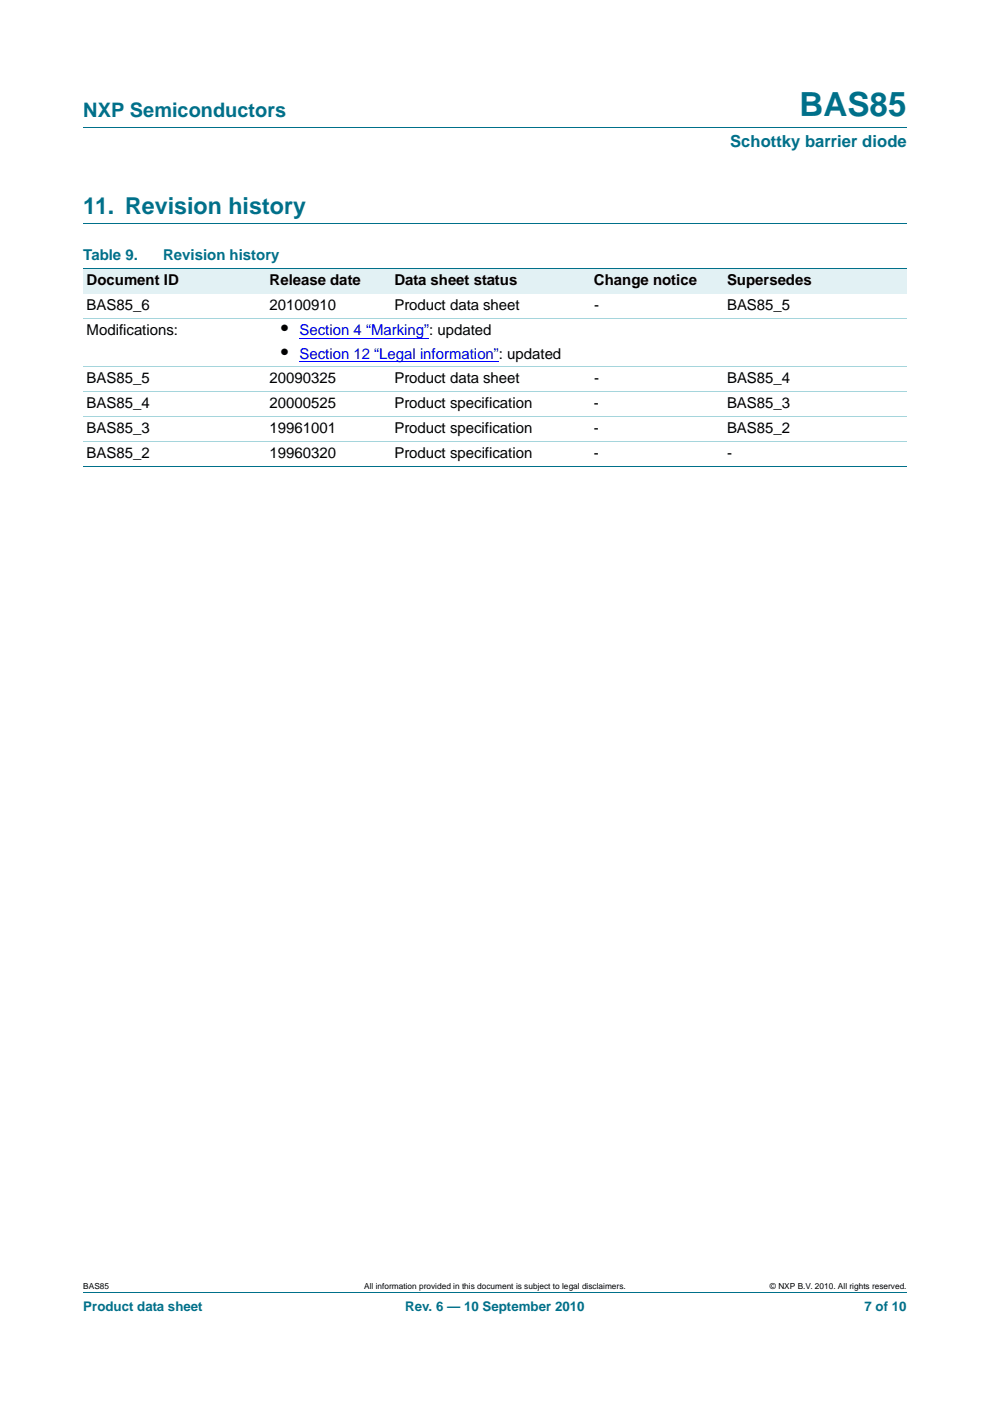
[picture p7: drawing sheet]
<svg xmlns="http://www.w3.org/2000/svg" width="210mm" height="297mm" viewBox="0 0 210 297" stroke-linecap="round" stroke-linejoin="round" font-family="sans-serif">
<defs><g id="words">
<text font-size="7" fill="#00708a" x="169.6" y="24.6">BAS85</text>
<text font-size="4.9" fill="#00708a" x="17.7" y="45.4">11. Revision history</text>
<text font-size="4.2" fill="#00708a" x="17.7" y="24.9">NXP Semiconductors</text>
<g font-size="4.2">
<text x="59.6" y="71.1">•</text>
<text x="59.6" y="76">•</text>
</g>
<text font-size="3.5" fill="#00708a" x="154.9" y="31.1">Schottky barrier diode</text>
<g font-size="3.2" fill="#00708a">
<text x="17.7" y="55.2">Table 9.</text>
<text x="34.6" y="55.2">Revision history</text>
</g>
<g font-size="3.2">
<text x="18.4" y="60.5">Document ID</text>
<text x="18.4" y="65.8">BAS85_6</text>
<text x="57.2" y="65.8">20100910</text>
<text x="57.2" y="60.5">Release date</text>
<text x="83.6" y="65.8">Product data sheet</text>
<text x="83.7" y="60.5">Data sheet status</text>
<text x="126" y="60.5">Change notice</text>
<text x="126" y="65.8">-</text>
<text x="154.2" y="60.5">Supersedes</text>
<text x="154.2" y="65.8">BAS85_5</text>
<text x="18.4" y="71.1">Modifications:</text>
<text x="18.4" y="81.3">BAS85_5</text>
<text x="57.2" y="81.3">20090325</text>
<text x="83.6" y="81.3">Product data sheet</text>
<text x="126" y="81.3">-</text>
<text x="154.2" y="81.3">BAS85_4</text>
<text x="18.4" y="86.6">BAS85_4</text>
<text x="57.2" y="86.6">20000525</text>
<text x="83.6" y="86.6">Product specification</text>
<text x="126" y="86.6">-</text>
<text x="154.2" y="86.6">BAS85_3</text>
<text x="18.4" y="91.9">BAS85_3</text>
<text x="57.2" y="91.9">19961001</text>
<text x="83.6" y="91.9">Product specification</text>
<text x="126" y="91.9">-</text>
<text x="154.2" y="91.9">BAS85_2</text>
<text x="18.4" y="97.2">BAS85_2</text>
<text x="57.2" y="97.2">19960320</text>
<text x="83.6" y="97.2">Product specification</text>
<text x="126" y="97.2">-</text>
<text x="154.2" y="97.2">-</text>
</g>
<g font-size="3.2" fill="#00f">
<text x="63.5" y="71.1">Section 4 “Marking”: updated</text>
<text x="63.5" y="76">Section 12 “Legal information”: updated</text>
</g>
<g font-size="2.8" fill="#00708a">
<text x="17.7" y="277.9">Product data sheet</text>
<text x="86" y="277.9">Rev. 6 — 10 September 2010</text>
<text x="183.4" y="277.9">7 of 10</text>
</g>
<g font-size="1.8">
<text x="17.7" y="273.3">BAS85</text>
<text x="77.3" y="273.3">All information provided in this document is subject to legal disclaimers.</text>
<text x="163.3" y="273.3">© NXP B.V. 2010. All rights reserved.</text>
</g>
</g></defs>
<path d="M17.7 27h174.6M17.7 47.4h174.6M17.7 273.9h174.6" fill="none" stroke="#00708a" stroke-width=".21"/>
<g fill="#e2f1f4">
<path d="M17.7 57h38.8v5.3h-38.8z"/>
<path d="M56.5 57h26.4v5.3h-26.4z"/>
<path d="M82.9 57h42.4v5.3h-42.4z"/>
<path d="M125.3 57h28.2v5.3h-28.2z"/>
<path d="M153.5 57h38.8v5.3h-38.8z"/>
</g>
<path d="M63.5 71.8h26.5" fill="none" stroke="#00f" stroke-width=".21"/>
<path d="M90 71.7h1v.2h-1z" fill="#00f"/>
<path d="M63.5 76.7h41.3" fill="none" stroke="#00f" stroke-width=".21"/>
<path d="M104.8 76.6h1v.2h-1z" fill="#00f"/>
<path d="M17.7 57h174.6M17.7 99h174.6" fill="none" stroke="#00708a" stroke-width=".21"/>
<path d="M17.7 67.5h174.6M17.7 77.8h174.6M17.7 83.1h174.6M17.7 88.4h174.6M17.7 93.7h174.6" fill="none" stroke="#a5d5dc" stroke-width=".21"/>
<use href="#words"/>
</svg>
